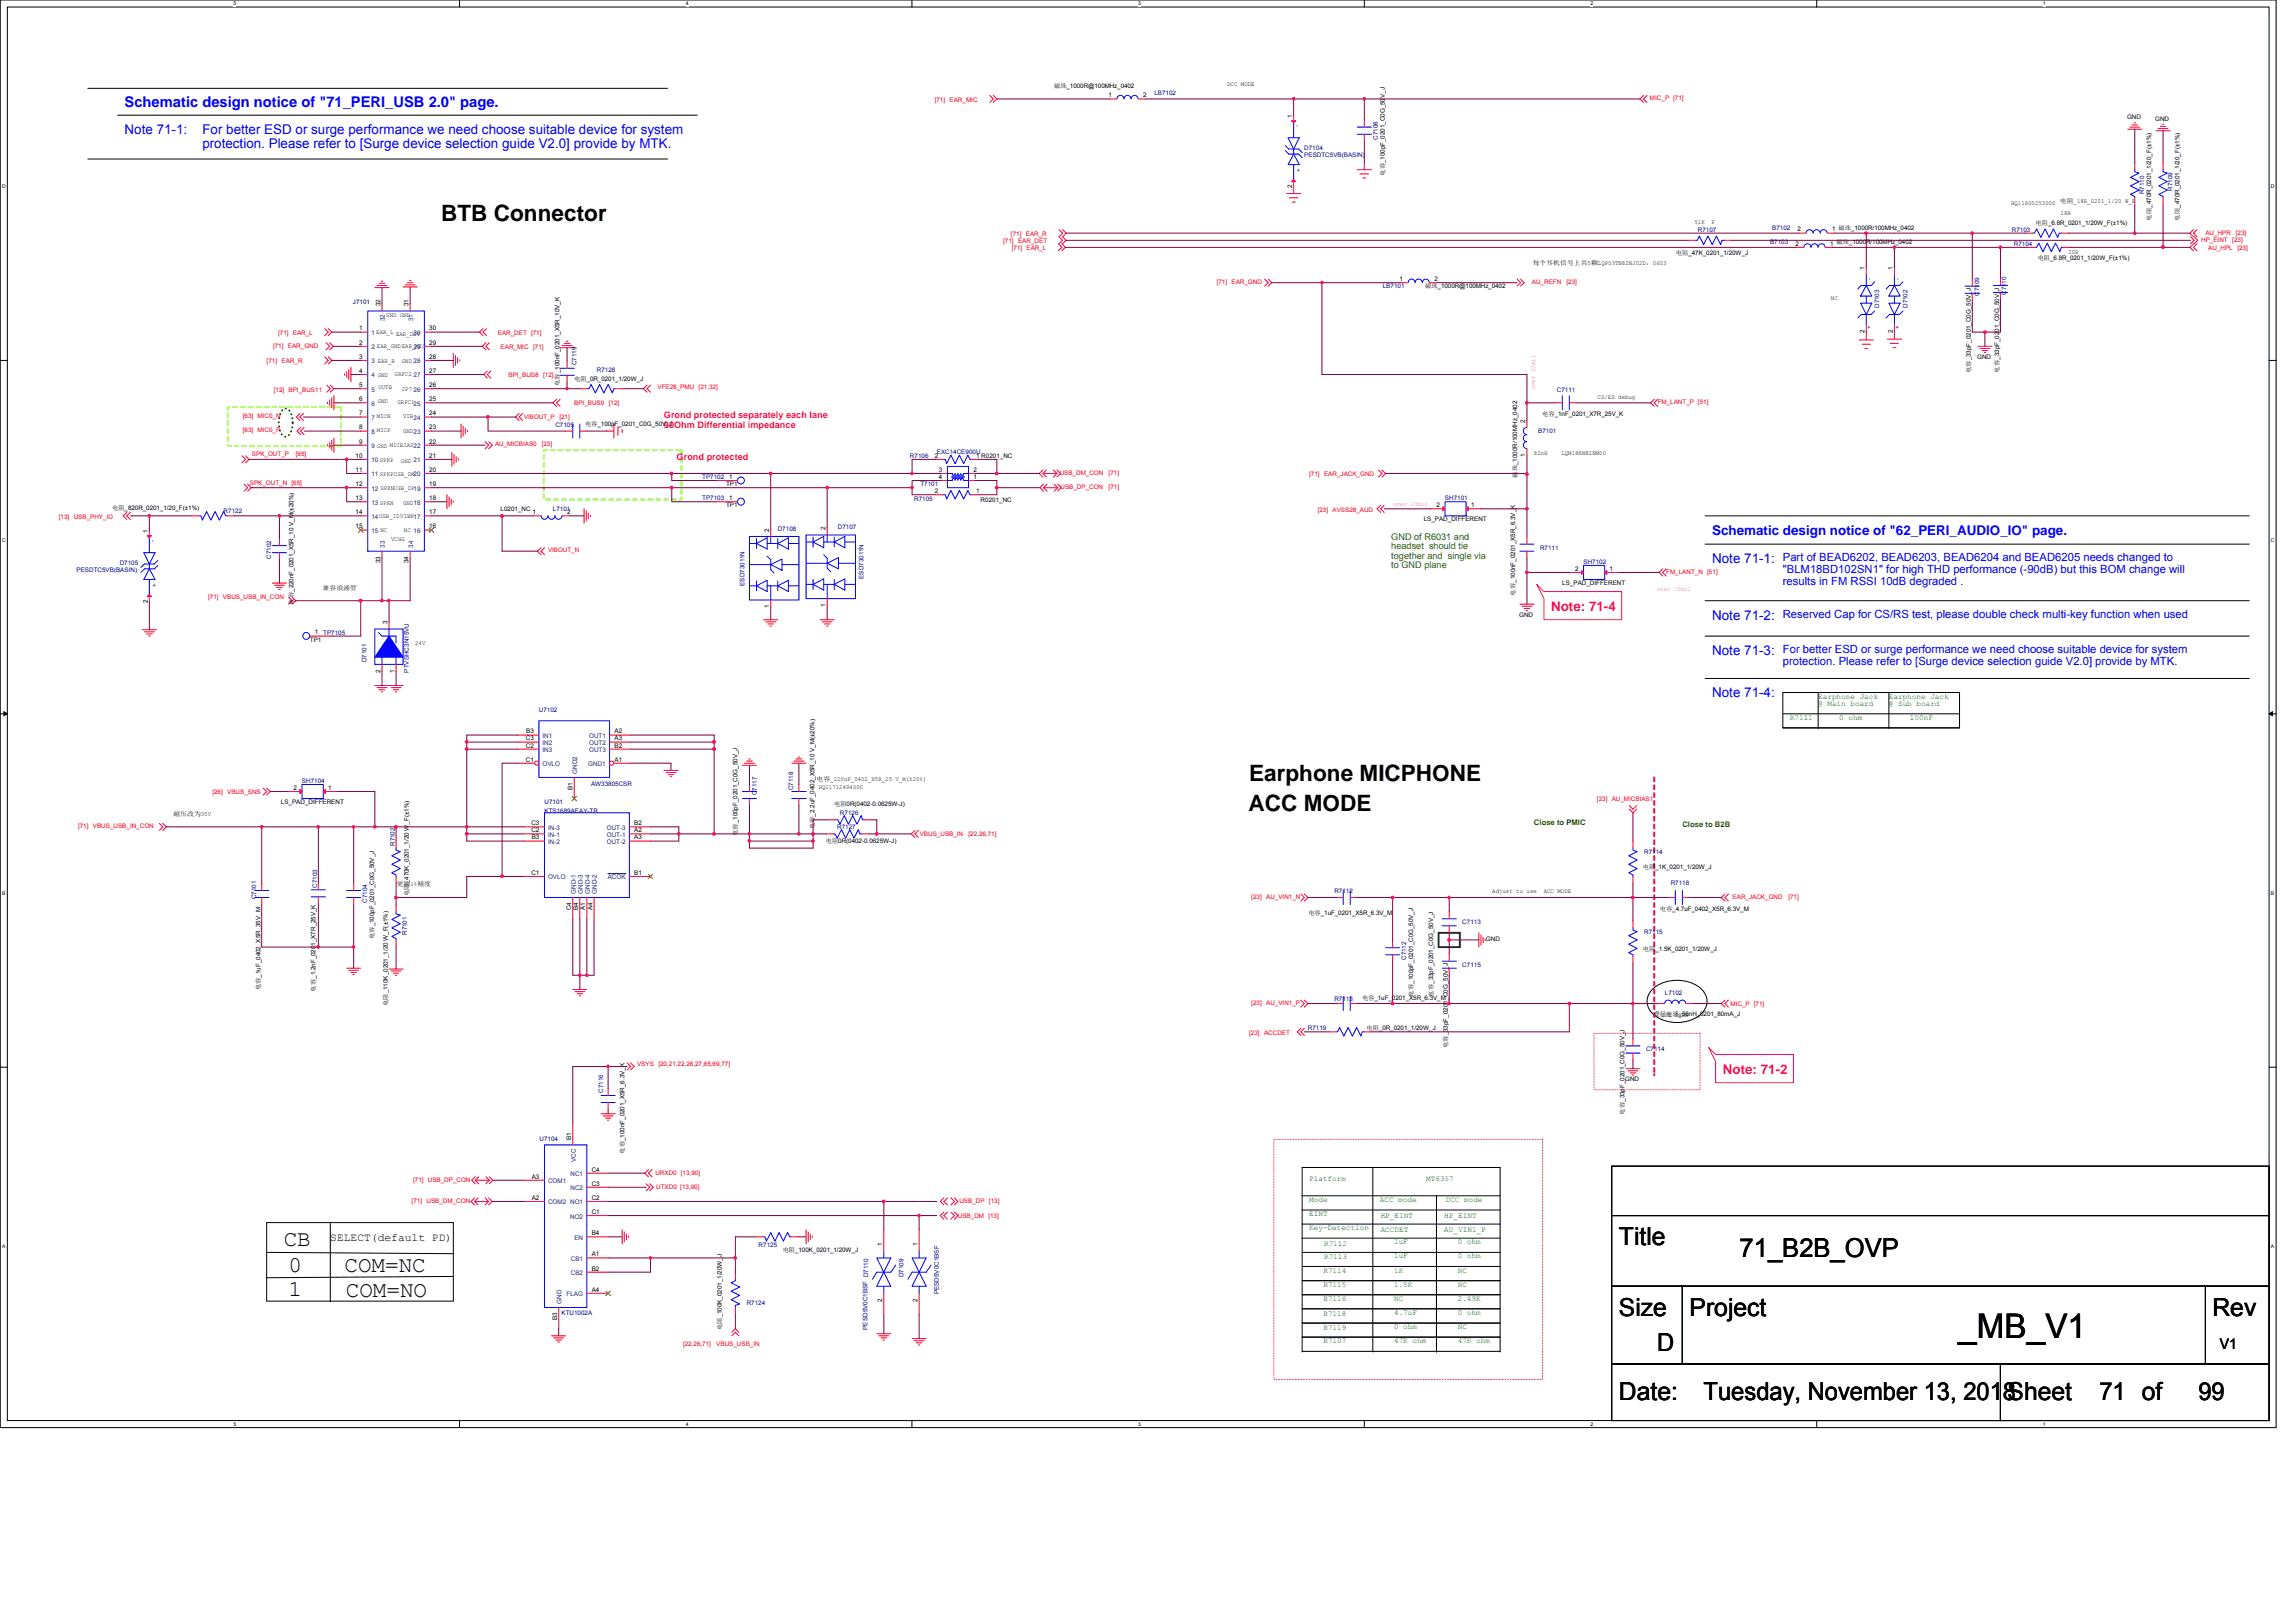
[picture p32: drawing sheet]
<svg xmlns="http://www.w3.org/2000/svg" width="297mm" height="210mm" viewBox="0 0 297 210" stroke-linecap="round" stroke-linejoin="round" font-family="sans-serif">
<defs><g id="words">
<text font-size="4.4" x="253.3" y="173.1">_MB_V1</text>
<text font-size="3.4" x="225.1" y="162.6">71_B2B_OVP</text>
<g font-size="3.2">
<text x="209.4" y="161.1">Title</text>
<text x="209.4" y="170.2">Size</text>
<text x="218.6" y="170.2">Project</text>
<text x="286.2" y="170.2">Rev</text>
<text x="214.4" y="174.8">D</text>
<text x="209.4" y="181.2">Date:</text>
<text x="220.4" y="181.2">Tuesday, November 13, 2018Sheet</text>
<text x="271.6" y="181.2">71 of</text>
<text x="284.4" y="181.2">99</text>
</g>
<g font-size="2.9">
<text x="57.1" y="28.6">BTB Connector</text>
<text x="161.6" y="101">Earphone MICPHONE</text>
<text x="161.5" y="104.9">ACC MODE</text>
<text x="36.7" y="161.2">CB</text>
<text x="37.3" y="164.5">0</text>
<text x="37.3" y="167.6">1</text>
<text x="44.6" y="164.6">COM=NC</text>
<text x="44.7" y="167.7">COM=NO</text>
</g>
<text font-size="1.9" fill="#00f" x="16.1" y="13.9">Schematic design notice of &quot;71_PERI_USB 2.0&quot; page.</text>
<text font-size="1.9" x="287.2" y="174.5">V1</text>
<g font-size="1.7" fill="#00f">
<text x="16.1" y="17.4">Note 71-1:</text>
<text x="26.2" y="17.4">For better ESD or surge performance we need choose suitable device for system</text>
<text x="26.2" y="19.2">protection. Please refer to [Surge device selection guide V2.0] provide by MTK.</text>
<text x="221.5" y="69.3">Schematic design notice of &quot;62_PERI_AUDIO_IO&quot; page.</text>
<text x="221.5" y="72.9">Note 71-1:</text>
<text x="221.5" y="80.2">Note 71-2:</text>
<text x="221.5" y="84.8">Note 71-3:</text>
<text x="221.5" y="90.2">Note 71-4:</text>
</g>
<g font-size="1.7" fill="#ff0080">
<text x="200.7" y="79.1">Note: 71-4</text>
<text x="222.9" y="138.9">Note: 71-2</text>
</g>
<g font-size="1.5" fill="#00f">
<text x="230.6" y="72.6">Part of BEAD6202, BEAD6203, BEAD6204 and BEAD6205 needs changed to</text>
<text x="230.6" y="74.1">&quot;BLM18BD102SN1&quot; for high THD performance (-90dB) but this BOM change will</text>
<text x="230.6" y="75.6">results in FM RSSI 10dB degraded .</text>
<text x="230.6" y="79.9">Reserved Cap for CS/RS test, please double check multi-key function when used</text>
<text x="230.6" y="84.5">For better ESD or surge performance we need choose suitable device for system</text>
<text x="230.6" y="86">protection. Please refer to [Surge device selection guide V2.0] provide by MTK.</text>
</g>
<text font-size="1.5" x="42.7" y="160.5">SELECT(default PD)</text>
<g font-size="1.2" fill="#ff0080">
<text x="85.9" y="54.1">Grond protected separately each lane</text>
<text x="85.9" y="55.4">90Ohm Differential impedance</text>
<text x="87.5" y="59.5">Grond protected</text>
</g>
<g font-size="1.2" fill="#008000">
<text x="180" y="69.9">GND of R6031 and</text>
<text x="180" y="71.1">headset should tie</text>
<text x="180" y="72.3">together and single via</text>
<text x="180" y="73.5">to GND plane</text>
</g>
<g font-size="1" fill="#008000">
<text x="231.6" y="93.1">R7111</text>
<text x="235.2" y="90.4">Earphone Jack</text>
<text x="235.2" y="91.4">@ Main board</text>
<text x="238" y="93.1">0 ohm</text>
<text x="244.4" y="90.4">Earphone Jack</text>
<text x="244.4" y="91.4">@ Sub board</text>
<text x="247.1" y="93.1">100nF</text>
<text x="198.5" y="106.7">Close to PMIC</text>
<text x="217.7" y="107">Close to B2B</text>
<text x="169.4" y="155.5">Mode</text>
<text x="169.4" y="152.8">Platform</text>
<text x="178.5" y="155.5">ACC mode</text>
<text x="184.5" y="152.8">MT6357</text>
<text x="187" y="155.5">DCC mode</text>
<text x="169.4" y="159.2">Key-Detection</text>
<text x="169.4" y="157.3">EINT</text>
<text x="171.3" y="161.2">R7112</text>
<text x="178.6" y="157.6">HP_EINT</text>
<text x="178.6" y="159.4">ACCDET</text>
<text x="180.4" y="161">1uF</text>
<text x="186.9" y="159.4">AU_VIN1_P</text>
<text x="186.9" y="157.6">HP_EINT</text>
<text x="188.6" y="161">0 ohm</text>
<text x="171.2" y="164.6">R7114</text>
<text x="171.2" y="166.5">R7115</text>
<text x="171.3" y="162.9">R7113</text>
<text x="180.4" y="162.8">1uF</text>
<text x="180.4" y="164.6">1K</text>
<text x="180.4" y="166.5">1.5K</text>
<text x="188.6" y="162.8">0 ohm</text>
<text x="188.6" y="164.6">NC</text>
<text x="188.6" y="166.5">NC</text>
<text x="171.2" y="168.3">R7116</text>
<text x="171.2" y="170.3">R7118</text>
<text x="171.2" y="172.1">R7119</text>
<text x="171.2" y="173.8">R7107</text>
<text x="180.4" y="173.8">47K ohm</text>
<text x="180.4" y="168.3">NC</text>
<text x="180.4" y="170.1">4.7uF</text>
<text x="180.4" y="172">0 ohm</text>
<text x="188.6" y="173.8">47K ohm</text>
<text x="188.6" y="168.3">2.49K</text>
<text x="188.6" y="170.1">0 ohm</text>
<text x="188.6" y="172">NC</text>
</g>
<g font-size=".8">
<text x="136.4" y="11.4">磁珠_1000R@100MHz_0402</text>
<text x="158.8" y="11.2">DCC MODE</text>
<text x="143.4" y="12.6">1</text>
<text x="147.9" y="12.6">2</text>
<text x="167.1" y="15.3" transform="rotate(-90 167.1 15.3)">1</text>
<text x="275.2" y="15.4">GND</text>
<text x="278.8" y="15.6">GND</text>
<text x="179.2" y="22.8" transform="rotate(-90 179.2 22.8)">电容_100pF_0201_C0G_50V_J</text>
<text x="167.1" y="24.3" transform="rotate(-90 167.1 24.3)">2</text>
<text x="219.2" y="29">51K</text>
<text x="221.4" y="29">F</text>
<text x="232.6" y="30">2</text>
<text x="237" y="30">1</text>
<text x="237.9" y="29.7">磁珠_1000R/100MHz_0402</text>
<text x="260.2" y="26.5">HQ11600253000</text>
<text x="263.4" y="29.1">电阻_6.8R_0201_1/20W_F(±1%)</text>
<text x="266.5" y="26.2">电阻_18R_0201_1/20 W_F</text>
<text x="266.6" y="27.8">18R</text>
<text x="278.3" y="28.5" transform="rotate(-90 278.3 28.5)">电阻_470R_0201_1/20_F(±1%)</text>
<text x="282" y="28.5" transform="rotate(-90 282 28.5)">电阻_470R_0201_1/20_F(±1%)</text>
<text x="198.3" y="34.3">每个耳机信号上共5颗LQP03TN82NJ02D，0603</text>
<text x="216.8" y="33">电阻_47K_0201_1/20W_J</text>
<text x="232.3" y="31.8">2</text>
<text x="236.8" y="31.8">1</text>
<text x="237.6" y="31.5">磁珠_1000R/100MHz_0402</text>
<text x="241.2" y="34.9" transform="rotate(-90 241.2 34.9)">1</text>
<text x="244.9" y="34.9" transform="rotate(-90 244.9 34.9)">1</text>
<text x="263.6" y="33.6">电阻_6.8R_0201_1/20W_F(±1%)</text>
<text x="267.6" y="32.8">20R</text>
<text x="49.2" y="39.6" transform="rotate(-90 49.2 39.6)">32</text>
<text x="50" y="41">GND GND</text>
<text x="52.9" y="39.6" transform="rotate(-90 52.9 39.6)">31</text>
<text x="181.1" y="36.4">1</text>
<text x="184.4" y="37.3">磁珠_1000R@100MHz_0402</text>
<text x="185.6" y="36.4">2</text>
<text x="236.9" y="38.9">NC</text>
<text x="46.5" y="42.8">1</text>
<text x="46.5" y="44.6">2</text>
<text x="46.5" y="46.4">3</text>
<text x="52" y="47">GND 28</text>
<text x="55.5" y="46.4">28</text>
<text x="55.5" y="44.6">29</text>
<text x="55.5" y="42.8">30</text>
<text x="241.2" y="43.1" transform="rotate(-90 241.2 43.1)">2</text>
<text x="244.9" y="43.1" transform="rotate(-90 244.9 43.1)">2</text>
<text x="255.8" y="46.4">GND</text>
<text x="46.5" y="48.2">4</text>
<text x="46.5" y="50.1">5</text>
<text x="46.5" y="51.9">6</text>
<text x="46.5" y="53.7">7</text>
<text x="48.9" y="52.2">GND</text>
<text x="49" y="50.4">OUTB</text>
<text x="51.1" y="48.6">GRFC2</text>
<text x="51.4" y="52.3">GRFC125</text>
<text x="52" y="50.6">2P7</text>
<text x="55.5" y="53.7">24</text>
<text x="55.5" y="51.9">25</text>
<text x="55.5" y="50.1">26</text>
<text x="55.5" y="48.2">27</text>
<text x="72.4" y="49.9" transform="rotate(-90 72.4 49.9)">电容_100nF_0201_X5R_10V_K</text>
<text x="74.3" y="49.3">电阻_0R_0201_1/20W_J</text>
<text x="199.5" y="53.8">电容_1nF_0201_X7R_25V_K</text>
<text x="206.7" y="51.6">CS/ES debug</text>
<text x="255" y="48.3" transform="rotate(-90 255 48.3)">电容_33pF_0201_C0G_50V_J</text>
<text x="258.6" y="48.2" transform="rotate(-90 258.6 48.2)">电容_33pF_0201_C0G_50V_J</text>
<text x="46" y="59.2">10</text>
<text x="46.5" y="55.6">8</text>
<text x="46.5" y="57.4">9</text>
<text x="48.8" y="54.1">MICN</text>
<text x="48.8" y="55.9">MICP</text>
<text x="51.9" y="59.9">GND 21</text>
<text x="52.2" y="56">GND23</text>
<text x="52.2" y="54.1">VIB</text>
<text x="55.5" y="59.2">21</text>
<text x="55.5" y="57.4">22</text>
<text x="55.5" y="55.6">23</text>
<text x="75.7" y="55.1">电容_100pF_0201_C0G_50V_J</text>
<text x="120.9" y="59.2">2</text>
<text x="126.3" y="59.2">1 R0201_NC</text>
<text x="197.3" y="59.1" transform="rotate(-90 197.3 59.1)">1</text>
<text x="197.3" y="54.7" transform="rotate(-90 197.3 54.7)">2</text>
<text x="198.5" y="58.9">82nH</text>
<text x="202" y="58.9">LQM18NN82NM00</text>
<text x="14.5" y="66">电阻_820R_0201_1/20_F(±1%)</text>
<text x="46" y="61">11</text>
<text x="46" y="62.9">12</text>
<text x="46" y="64.7">13</text>
<text x="52.2" y="65.3">GND18</text>
<text x="55.5" y="64.7">18</text>
<text x="55.5" y="62.9">19</text>
<text x="55.5" y="61">20</text>
<text x="93.9" y="65.6">TP1</text>
<text x="93.9" y="62.9">TP1</text>
<text x="94.3" y="64.7">1</text>
<text x="94.3" y="62">1</text>
<text x="120.9" y="63.8">2</text>
<text x="121.5" y="61">3</text>
<text x="121.5" y="62">4</text>
<text x="125.9" y="62">1</text>
<text x="125.9" y="61">2</text>
<text x="126.3" y="63.8">1</text>
<text x="126.9" y="65">R0201_NC</text>
<text x="185.8" y="65.6">2</text>
<text x="190.3" y="65.6">1</text>
<text x="196.3" y="61.8" transform="rotate(-90 196.3 61.8)">磁珠_1000R/100MHz_0402</text>
<text x="19.1" y="68.9" transform="rotate(-90 19.1 68.9)">1</text>
<text x="46" y="66.5">14</text>
<text x="46" y="68.4">15</text>
<text x="50.6" y="69.9">VCHG</text>
<text x="52.3" y="68.9">NC 16</text>
<text x="55.5" y="68.4">16</text>
<text x="55.5" y="66.5">17</text>
<text x="64.8" y="66.1">L0201_NC</text>
<text x="68.9" y="66.5">1</text>
<text x="73.4" y="66.5">2</text>
<text x="99.5" y="68.8" transform="rotate(-90 99.5 68.8)">2</text>
<text x="106.8" y="68.6" transform="rotate(-90 106.8 68.6)">2</text>
<text x="184.2" y="67.5">LS_PAD_DIFFERENT</text>
<text x="19.1" y="78" transform="rotate(-90 19.1 78)">2</text>
<text x="41.7" y="76.3">兼容浪涌管</text>
<text x="49.2" y="72.8" transform="rotate(-90 49.2 72.8)">33</text>
<text x="52.9" y="72.8" transform="rotate(-90 52.9 72.8)">34</text>
<text x="196" y="77" transform="rotate(-90 196 77)">电容_100nF_0201_X5R_6.3V_K</text>
<text x="202.1" y="75.7">LS_PAD_DIFFERENT</text>
<text x="203.8" y="73.9">2</text>
<text x="208.2" y="73.9">1</text>
<text x="38" y="78.2" transform="rotate(-90 38 78.2)">电容_220nF_0201_X5R_10 V_M(±20%)</text>
<text x="40.1" y="83">TP1</text>
<text x="40.7" y="82.1">1</text>
<text x="50.1" y="80.8" transform="rotate(-90 50.1 80.8)">3</text>
<text x="53.7" y="83.5">24V</text>
<text x="99.5" y="78.7" transform="rotate(-90 99.5 78.7)">1</text>
<text x="106.8" y="78.5" transform="rotate(-90 106.8 78.5)">1</text>
<text x="196.5" y="79.8">GND</text>
<text x="49.2" y="87" transform="rotate(-90 49.2 87)">2</text>
<text x="51" y="87" transform="rotate(-90 51 87)">1</text>
<text x="68" y="95.8">C3</text>
<text x="68.1" y="94.9">B3</text>
<text x="79.5" y="94.9">A2</text>
<text x="79.5" y="95.8">A3</text>
<text x="68" y="96.7">C2</text>
<text x="68" y="98.5">C1</text>
<text x="79.5" y="98.5">A1</text>
<text x="79.5" y="96.7">B2</text>
<text x="105.6" y="101">电容_220nF_0402_X5R_25 V_M(±20%)</text>
<text x="22.4" y="105.6">耐压改为35V</text>
<text x="36.3" y="104">LS_PAD_DIFFERENT</text>
<text x="38" y="102.2">2</text>
<text x="42.5" y="102.2">1</text>
<text x="68.7" y="106.8">C3</text>
<text x="68.7" y="107.7">C2</text>
<text x="74.1" y="102.2" transform="rotate(-90 74.1 102.2)">B1</text>
<text x="82.1" y="106.8">B2</text>
<text x="82.1" y="107.7">A2</text>
<text x="105.4" y="107.3" transform="rotate(-90 105.4 107.3)">电容_2.2uF_0402_X5R_10 V_M(±20%)</text>
<text x="105.9" y="102.1">HQ11712494000</text>
<text x="107.9" y="104.3">电阻0R(0402-0.0625W-J)</text>
<text x="68.7" y="113.2">C1</text>
<text x="68.8" y="108.6">B3</text>
<text x="82.1" y="108.6">A3</text>
<text x="82.1" y="113.2">B1</text>
<text x="95.4" y="108.2" transform="rotate(-90 95.4 108.2)">电容_100pF_0201_C0G_50V_J</text>
<text x="106.8" y="109.1">电阻0R(0402-0.0625W-J)</text>
<text x="212.5" y="112.4">电阻</text>
<text x="214.1" y="112.4">_1K_0201_1/20W_J</text>
<text x="51.3" y="114.6">更换1%精度</text>
<text x="52.9" y="115.9" transform="rotate(-90 52.9 115.9)">电阻_470K_0201_1/20 W_F(±1%)</text>
<text x="73.9" y="117.8" transform="rotate(-90 73.9 117.8)">C4</text>
<text x="74.8" y="117.8" transform="rotate(-90 74.8 117.8)">B4</text>
<text x="75.7" y="117.8" transform="rotate(-90 75.7 117.8)">A1</text>
<text x="76.6" y="117.8" transform="rotate(-90 76.6 117.8)">A4</text>
<text x="169.3" y="118.4">电容_1uF_0201_X5R_6.3V_M</text>
<text x="193.1" y="115.6">Adjust to use</text>
<text x="199.7" y="115.6">ACC MODE</text>
<text x="214.7" y="117.9">电容_4.7uF_0402_X5R_6.3V_M</text>
<text x="48.4" y="121.5" transform="rotate(-90 48.4 121.5)">电容_100pF_0201_C0G_50V_J</text>
<text x="192.2" y="121.8">GND</text>
<text x="212.6" y="123.1">电阻</text>
<text x="214.2" y="123.1">_1.5K_0201_1/20W_J</text>
<text x="33.7" y="128.1" transform="rotate(-90 33.7 128.1)">电容_1uF_0402_X5R_35V_M</text>
<text x="40.8" y="128.3" transform="rotate(-90 40.8 128.3)">电容_1.2nF_0201_X7R_25V_K</text>
<text x="50.2" y="130.2" transform="rotate(-90 50.2 130.2)">电阻_110K_0201_1/20 W_F(±1%)</text>
<text x="176.2" y="129.4">电容_1uF_0201_X5R_6.3V_M</text>
<text x="182.8" y="128.9" transform="rotate(-90 182.8 128.9)">电容_100pF_0201_C0G_50V_J</text>
<text x="185.4" y="128.9" transform="rotate(-90 185.4 128.9)">电容_33pF_0201_C0G_50V_J</text>
<text x="213.9" y="131.5">叠层电感_56nH_0201_80mA_J</text>
<text x="214.9" y="131.6">USE 68NH</text>
<text x="176.8" y="133.3">电阻_0R_0201_1/20W_J</text>
<text x="187.3" y="135.6" transform="rotate(-90 187.3 135.6)">电容_33pF_0201_C0G_50V_J</text>
<text x="210.2" y="139.9">GND</text>
<text x="73.9" y="147.5" transform="rotate(-90 73.9 147.5)">B1</text>
<text x="80.8" y="149.3" transform="rotate(-90 80.8 149.3)">电容_100nF_0201_X5R_6.3V_K</text>
<text x="210.2" y="144.2" transform="rotate(-90 210.2 144.2)">电容_33pF_0201_C0G_50V_J</text>
<text x="68.8" y="152.5">A3</text>
<text x="68.8" y="155.2">A2</text>
<text x="76.6" y="151.6">C4</text>
<text x="76.6" y="153.4">C3</text>
<text x="76.6" y="155.2">C2</text>
<text x="76.6" y="157.1">C1</text>
<text x="76.6" y="159.8">B4</text>
<text x="101.3" y="161.9">电阻_100K_0201_1/20W_J</text>
<text x="114.1" y="161.2" transform="rotate(-90 114.1 161.2)">1</text>
<text x="118.7" y="161.2" transform="rotate(-90 118.7 161.2)">1</text>
<text x="76.6" y="162.5">A1</text>
<text x="76.6" y="164.4">B2</text>
<text x="76.6" y="167.1">A4</text>
<text x="72.1" y="170.8" transform="rotate(-90 72.1 170.8)">B3</text>
<text x="93.4" y="172.1" transform="rotate(-90 93.4 172.1)">电阻_100K_0201_1/20W_J</text>
<text x="114.1" y="168.4" transform="rotate(-90 114.1 168.4)">2</text>
<text x="118.7" y="168.4" transform="rotate(-90 118.7 168.4)">2</text>
</g>
<g font-size=".8" fill="#f00">
<text x="120.9" y="13.1">[71]</text>
<text x="122.8" y="13.1">EAR_MIC</text>
<text x="213.5" y="13">MIC_P [71]</text>
<text x="129.8" y="31.4">[71]</text>
<text x="130.8" y="30.5">[71]</text>
<text x="130.9" y="32.4">[71] EAR_L</text>
<text x="131.7" y="31.4">EAR_DET</text>
<text x="132.7" y="30.5">EAR_R</text>
<text x="284.8" y="31.3">HP_EINT</text>
<text x="285.3" y="30.4">AU_HPR</text>
<text x="285.7" y="32.4">AU_HPL</text>
<text x="288.8" y="31.3">[23]</text>
<text x="289.3" y="30.4">[23]</text>
<text x="289.5" y="32.4">[23]</text>
<text x="157.4" y="36.7">[71] EAR_GND</text>
<text x="198.2" y="36.7">AU_REFN</text>
<text x="202.7" y="36.7">[23]</text>
<text x="34.5" y="47">[71]</text>
<text x="35.3" y="45.1">[71]</text>
<text x="36" y="43.3">[71] EAR_L</text>
<text x="36.4" y="47">EAR_R</text>
<text x="37.2" y="45.1">EAR_GND</text>
<text x="64.4" y="43.3">EAR_DET [71]</text>
<text x="64.8" y="45.1">EAR_MIC</text>
<text x="69" y="45.1">[71]</text>
<text x="35.4" y="50.7">[12] BPI_BUS11</text>
<text x="65.8" y="48.7">BPI_BUS8</text>
<text x="70.3" y="48.7">[12]</text>
<text x="74.3" y="52.4">BPI_BUS9</text>
<text x="78.8" y="52.4">[12]</text>
<text x="85.1" y="50.4">VFE28_PMU [21,32]</text>
<text x="214.5" y="52.3">FM_LANT_P [51]</text>
<text x="31.4" y="54.1">[63] MIC0_N</text>
<text x="31.4" y="55.9">[63] MIC0_P</text>
<text x="32.6" y="59">SPK_OUT_P</text>
<text x="38.3" y="59">[65]</text>
<text x="64" y="57.8">AU_MICBIAS0</text>
<text x="67.8" y="54.2">VIBOUT_P</text>
<text x="70.1" y="57.8">[23]</text>
<text x="72.4" y="54.2">[21]</text>
<text x="32.3" y="62.7">SPK_OUT_N [65]</text>
<text x="137.1" y="61.4">USB_DM_CON</text>
<text x="137.2" y="63.3">USB_DP_CON</text>
<text x="143.4" y="61.4">[71]</text>
<text x="143.4" y="63.3">[71]</text>
<text x="169.4" y="61.5">[71]</text>
<text x="171.3" y="61.5">EAR_JACK_GND</text>
<text x="7.6" y="67.1">[13]</text>
<text x="9.5" y="67.1">USB_PHY_ID</text>
<text x="70.9" y="71.5">VIBOUT_N</text>
<text x="170.5" y="66.2">[23]</text>
<text x="172.4" y="66.2">AVSS28_AUD</text>
<text x="26.9" y="77.5">[71]</text>
<text x="28.8" y="77.5">VBUS_USB_IN_CON</text>
<text x="215.6" y="74.2">FM_LANT_N [51]</text>
<text x="10.1" y="107.1">[71]</text>
<text x="12" y="107.1">VBUS_USB_IN_CON</text>
<text x="27.5" y="102.7">[26]</text>
<text x="29.4" y="102.7">VBUS_SNS</text>
<text x="206.6" y="103.7">[23] AU_MICBIAS1</text>
<text x="119" y="108.2">VBUS_USB_IN</text>
<text x="125.3" y="108.2">[22,26,71]</text>
<text x="161.9" y="116.3">[23]</text>
<text x="163.8" y="116.3">AU_VIN1_N</text>
<text x="224.2" y="116.3">EAR_JACK_GND</text>
<text x="231.4" y="116.3">[71]</text>
<text x="161.9" y="130">[23]</text>
<text x="163.8" y="130">AU_VIN1_P</text>
<text x="223.9" y="130.1">MIC_P [71]</text>
<text x="82.4" y="138">VSYS</text>
<text x="85.2" y="138">[20,21,22,26,27,65,69,77]</text>
<text x="161.6" y="133.9">[23]</text>
<text x="163.5" y="133.9">ACCDET</text>
<text x="53.3" y="155.6">[71]</text>
<text x="53.4" y="152.9">[71] USB_DP_CON</text>
<text x="55.2" y="155.6">USB_DM_CON</text>
<text x="84.8" y="152">URXD0 [13,90]</text>
<text x="84.9" y="153.8">UTXD0 [13,90]</text>
<text x="124.1" y="155.6">USB_DP</text>
<text x="127.9" y="155.6">[13]</text>
<text x="123.9" y="157.6">USB_DM [13]</text>
<text x="88.4" y="174.2">[22,26,71]</text>
<text x="92.7" y="174.2">VBUS_USB_IN</text>
</g>
<g font-size=".8" fill="#000080">
<text x="149.3" y="12.3">LB7102</text>
<text x="168.7" y="19.4">D7104</text>
<text x="168.7" y="20.3">PESDTC5VB(BASIN)</text>
<text x="178.3" y="18.1" transform="rotate(-90 178.3 18.1)">C7106</text>
<text x="219.7" y="30">R7107</text>
<text x="229.3" y="29.8">B7102</text>
<text x="260.3" y="30">R7103</text>
<text x="277.4" y="25.1" transform="rotate(-90 277.4 25.1)">R7110</text>
<text x="281" y="24.7" transform="rotate(-90 281 24.7)">R7109</text>
<text x="229" y="31.6">B7103</text>
<text x="260.5" y="31.8">R7104</text>
<text x="45.7" y="39.3">J7101</text>
<text x="178.9" y="37.3">LB7101</text>
<text x="243.1" y="39.9" transform="rotate(-90 243.1 39.9)">D7103</text>
<text x="246.8" y="39.9" transform="rotate(-90 246.8 39.9)">D7102</text>
<text x="256.1" y="38.2" transform="rotate(-90 256.1 38.2)">C7109</text>
<text x="259.5" y="38.2" transform="rotate(-90 259.5 38.2)">C7110</text>
<text x="74.6" y="47.3" transform="rotate(-90 74.6 47.3)">C7119</text>
<text x="77.2" y="48.2">R7128</text>
<text x="201.4" y="50.7">C7111</text>
<text x="71.9" y="55.3">C7105</text>
<text x="117.7" y="59.2">R7106</text>
<text x="121.2" y="58.8">EXC14CE900U</text>
<text x="199" y="56">B7101</text>
<text x="90.8" y="64.7">TP7103</text>
<text x="90.8" y="62">TP7102</text>
<text x="118.3" y="64.8">R7105</text>
<text x="119.1" y="62.9">T7101</text>
<text x="186.9" y="64.7">SH7101</text>
<text x="28.9" y="66.4">R7122</text>
<text x="71.5" y="66.1">L7101</text>
<text x="100.6" y="68.7">D7108</text>
<text x="108.4" y="68.4">D7107</text>
<text x="199.2" y="71.1">R7111</text>
<text x="9.9" y="74">PESDTC5VB(BASIN)</text>
<text x="15.5" y="73">D7105</text>
<text x="35.1" y="72.3" transform="rotate(-90 35.1 72.3)">C7102</text>
<text x="96.3" y="75.8" transform="rotate(-90 96.3 75.8)">ESD73011N</text>
<text x="111.7" y="74.9" transform="rotate(-90 111.7 74.9)">ESD73011N</text>
<text x="204.9" y="73">SH7102</text>
<text x="41.8" y="82.1">TP7105</text>
<text x="47.4" y="85.7" transform="rotate(-90 47.4 85.7)">D7101</text>
<text x="52.9" y="87" transform="rotate(-90 52.9 87)">PTVSHC3N15VU</text>
<text x="69.7" y="92.2">U7102</text>
<text x="39.1" y="101.3">SH7104</text>
<text x="76.5" y="101.7">AW33805CSR</text>
<text x="70.4" y="104">U7101</text>
<text x="70.4" y="105.1">KTS1689AEAY-TR</text>
<text x="97.9" y="102.9" transform="rotate(-90 97.9 102.9)">C7117</text>
<text x="102.6" y="102.3" transform="rotate(-90 102.6 102.3)">C7118</text>
<text x="108.3" y="107.3">R7127</text>
<text x="108.7" y="105.4">R7126</text>
<text x="51.1" y="109.5" transform="rotate(-90 51.1 109.5)">R7102</text>
<text x="212.7" y="110.4">R7114</text>
<text x="33.1" y="116.4" transform="rotate(-90 33.1 116.4)">C7101</text>
<text x="41" y="114.9" transform="rotate(-90 41 114.9)">C7103</text>
<text x="47.5" y="116.8" transform="rotate(-90 47.5 116.8)">C7104</text>
<text x="172.6" y="115.6">R7112</text>
<text x="189.2" y="119.6">C7113</text>
<text x="216.2" y="114.5">R7118</text>
<text x="52.6" y="121" transform="rotate(-90 52.6 121)">R7101</text>
<text x="181.9" y="124.2" transform="rotate(-90 181.9 124.2)">C7112</text>
<text x="189.2" y="125.1">C7115</text>
<text x="212.7" y="120.8">R7115</text>
<text x="172.6" y="129.5">R7113</text>
<text x="215.4" y="128.7">L7102</text>
<text x="169.2" y="133.3">R7119</text>
<text x="213" y="136">C7114</text>
<text x="78" y="141.4" transform="rotate(-90 78 141.4)">C7116</text>
<text x="69.8" y="147.6">U7104</text>
<text x="98.1" y="161.3">R7125</text>
<text x="116.9" y="165.2" transform="rotate(-90 116.9 165.2)">D7109</text>
<text x="121.5" y="167.5" transform="rotate(-90 121.5 167.5)">PESD5V0C1BSF</text>
<text x="72.6" y="170.2">KTU1002A</text>
<text x="96.6" y="168.8">R7124</text>
<text x="112.2" y="172" transform="rotate(-90 112.2 172)">PESD5V0C1BSF D7110</text>
</g>
<g font-size=".8" fill="#004080">
<text x="168" y="16.4" transform="rotate(-90 168 16.4)">-</text>
<text x="168.3" y="22.3" transform="rotate(-90 168.3 22.3)">+</text>
<text x="49.8" y="41.6" transform="rotate(-90 49.8 41.6)">32</text>
<text x="53.4" y="41.6" transform="rotate(-90 53.4 41.6)">31</text>
<text x="242.1" y="36.2" transform="rotate(-90 242.1 36.2)">-</text>
<text x="245.7" y="36.2" transform="rotate(-90 245.7 36.2)">-</text>
<text x="48" y="43.3">1 EAR_L EAR_DET</text>
<text x="48" y="45.2">2 EAR_GNDEAR_MIC</text>
<text x="48" y="47">3 EAR_R</text>
<text x="53.5" y="45.2">29</text>
<text x="53.5" y="43.3">30</text>
<text x="242.1" y="42.6" transform="rotate(-90 242.1 42.6)">+</text>
<text x="245.7" y="42.6" transform="rotate(-90 245.7 42.6)">+</text>
<text x="48" y="48.8">4 GND</text>
<text x="48" y="50.7">5</text>
<text x="48" y="52.5">6</text>
<text x="53.5" y="50.7">26</text>
<text x="53.5" y="48.8">27</text>
<text x="48" y="54.3">7</text>
<text x="48" y="56.2">8</text>
<text x="48" y="58">9 GND MICBIAS22</text>
<text x="48" y="59.8">10 SPKP</text>
<text x="53.5" y="54.3">24</text>
<text x="48" y="61.6">11 SPKPUSB_DM20</text>
<text x="48" y="63.5">12 SPKNUSB_DP19</text>
<text x="48" y="65.3">13 SPKN</text>
<text x="20" y="70.1" transform="rotate(-90 20 70.1)">-</text>
<text x="48" y="67.1">14USB_IDVIBN17</text>
<text x="48" y="69">15 NC</text>
<text x="49.8" y="70.8" transform="rotate(-90 49.8 70.8)">33</text>
<text x="53.4" y="70.8" transform="rotate(-90 53.4 70.8)">34</text>
<text x="20.3" y="76" transform="rotate(-90 20.3 76)">+</text>
<text x="70.2" y="95.5">IN1</text>
<text x="76.2" y="95.5">OUT1</text>
<text x="70.2" y="96.4">IN2</text>
<text x="70.2" y="97.3">IN3</text>
<text x="70.2" y="99.1">OVLO</text>
<text x="74.7" y="100.1" transform="rotate(-90 74.7 100.1)">GND2</text>
<text x="76.1" y="99.1">GND1</text>
<text x="76.2" y="96.4">OUT2</text>
<text x="76.2" y="97.3">OUT3</text>
<text x="70.9" y="107.4">IN-3</text>
<text x="78.5" y="107.4">OUT-3</text>
<text x="70.9" y="108.3">IN-1</text>
<text x="70.9" y="113.8">OVLO</text>
<text x="70.9" y="109.2">IN-2</text>
<text x="78.5" y="109.2">OUT-2</text>
<text x="78.5" y="108.3">OUT-1</text>
<text x="78.6" y="113.8">ACOK</text>
<text x="74.5" y="115.7" transform="rotate(-90 74.5 115.7)">GND-1</text>
<text x="75.4" y="115.7" transform="rotate(-90 75.4 115.7)">GND-3</text>
<text x="76.3" y="115.7" transform="rotate(-90 76.3 115.7)">GND-4</text>
<text x="77.2" y="115.7" transform="rotate(-90 77.2 115.7)">GND-2</text>
<text x="70.9" y="153.1">COM1</text>
<text x="70.9" y="155.8">COM2 NO1</text>
<text x="73.8" y="152.2">NC1</text>
<text x="73.8" y="154">NC2</text>
<text x="74.5" y="150.3" transform="rotate(-90 74.5 150.3)">VCC</text>
<text x="73.8" y="157.6">NO2</text>
<text x="74.3" y="160.4">EN</text>
<text x="73.3" y="167.7">FLAG</text>
<text x="73.8" y="163.1">CB1</text>
<text x="73.8" y="165">CB2</text>
<text x="72.7" y="168.7" transform="rotate(-90 72.7 168.7)">GND</text>
</g>
<g font-size=".8" fill="#f0f">
<text x="198.6" y="50.4" transform="rotate(-90 198.6 50.4)">over 10mil</text>
<text x="180.3" y="65.5">over 10mil</text>
<text x="214.4" y="76.4">over 10mil</text>
</g>
<g font-size=".7">
<text x="30.2" y=".7">5</text>
<text x="88.7" y=".7">4</text>
<text x="147.2" y=".7">3</text>
<text x="205.8" y=".7">2</text>
<text x="264.3" y=".7">1</text>
<text x=".3" y="24.4">D</text>
<text x="293.8" y="24.4">D</text>
<text x=".3" y="70.1">C</text>
<text x="293.8" y="70.1">C</text>
<text x=".3" y="115.8">B</text>
<text x="293.8" y="115.8">B</text>
<text x=".3" y="161.5">A</text>
<text x="293.8" y="161.5">A</text>
<text x="30.2" y="184.5">5</text>
<text x="88.7" y="184.5">4</text>
<text x="147.2" y="184.5">3</text>
<text x="205.8" y="184.5">2</text>
<text x="264.3" y="184.5">1</text>
</g>
</g></defs>
<path d="M0 0h294.5v184.7h-294.5zM.9 .9h292.7v182.9h-292.7z" fill="none" stroke="#000" stroke-width=".13"/>
<g fill="#fff">
<path d="M30.2 .1h.4v.7h-.4z"/>
<path d="M30.2 183.9h.4v.7h-.4z"/>
</g>
<path d="M59.5 0v.9M59.5 183.8v.9" fill="none" stroke="#000" stroke-width=".13"/>
<g fill="#fff">
<path d="M88.7 .1h.4v.7h-.4z"/>
<path d="M88.7 183.9h.4v.7h-.4z"/>
</g>
<path d="M118 0v.9M118 183.8v.9" fill="none" stroke="#000" stroke-width=".13"/>
<g fill="#fff">
<path d="M147.2 .1h.4v.7h-.4z"/>
<path d="M147.2 183.9h.4v.7h-.4z"/>
</g>
<path d="M176.5 0v.9M176.5 183.8v.9" fill="none" stroke="#000" stroke-width=".13"/>
<g fill="#fff">
<path d="M205.8 .1h.3v.7h-.3z"/>
<path d="M205.8 183.9h.3v.7h-.3z"/>
</g>
<path d="M235 0v.9M235 183.8v.9" fill="none" stroke="#000" stroke-width=".13"/>
<g fill="#fff">
<path d="M264.3 .1h.3v.7h-.3z"/>
<path d="M264.3 183.9h.3v.7h-.3z"/>
<path d="M.3 23.8h.4v.7h-.4z"/>
<path d="M293.8 23.8h.5v.7h-.5z"/>
<path d="M.3 69.5h.4v.7h-.4z"/>
<path d="M293.8 69.5h.5v.7h-.5z"/>
</g>
<path d="M0 46.6h.9M293.6 46.6h.9" fill="none" stroke="#000" stroke-width=".13"/>
<g fill="#fff">
<path d="M.3 115.2h.4v.8h-.4z"/>
<path d="M293.8 115.2h.4v.8h-.4z"/>
</g>
<path d="M0 92.4h.9M293.6 92.4h.9" fill="none" stroke="#000" stroke-width=".13"/>
<path d="M.5 92.1l.4 .3-.4 .2zM293.6 92.4l.4-.3v.5z" fill="#000" stroke="#000" stroke-width=".13"/>
<g fill="#fff">
<path d="M.3 160.9h.4v.8h-.4z"/>
<path d="M293.8 160.9h.4v.8h-.4z"/>
</g>
<g fill="none" stroke="#000" stroke-width=".13">
<path d="M11.4 11.4h75M15.2 14.9h75M11.4 20.6h75M220.6 66.7h70.4M220.6 70.4h70.4M220.6 77.7h70.4M220.6 82.3h70.4M220.6 87.8h70.4M230.6 89.6h22.9v4.6h-22.9zM230.6 92.4h22.9M230.6 94.2h22.9M235.2 89.6v4.7"/>
<path d="M244.4 89.6v4.7M0 138.1h.9M213.7 128a4.9 4.9 0 0 1 6.5 0 2.15 2.15 0 0 1-.5 3.5 5 5 0 0 1-6-.4 2.1 2.1 0 0 1 0-3.1zM293.6 138.1h.9M34.5 158.2h24.1v10.1h-24.1zM42.7 158.3v10.1M168.5 156.5h25.6M168.5 158.4h25.6M168.5 154.7h25.6M177.6 151v23.9M185.8 154.7v20.2v-16.5M208.5 157.3h85.1v9.1h-85.1z"/>
<path d="M208.5 150.9h85.1v6.4h-85.1zM34.6 162l24 .2M58.6 165.1l-24.2 .2M168.5 165.7h25.6M168.5 174.8h25.6M168.5 173h25.6M168.5 171.2h25.6M168.5 169.3h25.6M168.5 167.5h25.6M168.5 174.9v-23.9h25.6v23.9M168.5 162h25.6M168.5 163.9h25.6"/>
<path d="M168.5 160.2h25.6M194.1 174.8h.1M208.5 176.5h50.3v7.3h-50.3zM208.5 166.4h9.2v10.1h-9.2zM217.7 166.4h67.6v10.1h-67.6zM258.8 176.5h34.8v7.3h-34.8zM285.3 166.4h8.3v10.1h-8.3z"/>
</g>
<path d="M29.5 52.7h14.6v5h-14.6zM70.4 58.3h17.8v6.3h-17.8z" fill="none" stroke="#80ff00" stroke-width=".25" stroke-dasharray=".5 .5"/>
<path d="M36.7 52.9h.3a1.25 1.25 0 0 1 .8 1.2 2.67 2.67 0 0 1-.6 2.3l-.2 .1a1.28 1.28 0 0 1-.9-1.3 2.69 2.69 0 0 1 .6-2.3z" fill="none" stroke="#008000" stroke-width=".25" stroke-dasharray="0 .5"/>
<path d="M186.1 120.7h2.8v1.8h-2.8z" fill="none" stroke="#008000" stroke-width=".25"/>
<path d="M198.8 75.6l.9 .9h10.1v3.7h-10.1v-2.8zM206.2 133.7h13.7v7.3h-13.7zM221 135.5l1 .9h10v3.7h-10v-2.8zM164.8 147.4h34.8v31.1h-34.8z" fill="none" stroke="#ff0080" stroke-width=".13"/>
<path d="M214 100.6v38.4M214 139h.1" fill="none" stroke="#f00" stroke-width=".25" stroke-dasharray=".5 .5"/>
<g fill="none" stroke="#f00" stroke-width=".13">
<path d="M128.1 12.3l.4 .5-.4 .5M128.5 12.3l.5 .5-.5 .5M176.5 17.4v.9M176.5 15.5v.9M212.6 12.3l-.4 .5 .4 .5M213.1 12.3l-.5 .5 .5 .5M275.3 16.7h1.8M275.5 16.4h1.3M275.8 16.2h.7M276.1 15.9h.2M278.9 16.9h1.9M279.2 16.6h1.3"/>
<path d="M279.5 16.4h.7M279.8 16.1h.1M48.5 37.2h1.8M48.8 36.9h1.3M49 36.7h.8M49.3 36.4h.2M49.4 39.3v.9M52.2 37.1h1.8M52.4 36.9h1.3M52.7 36.6h.7M53 36.3h.2M53.1 39.3v.9"/>
<path d="M136.9 31.5l.5 .5-.5 .4M137 29.7l.5 .5-.5 .4 .5 .5-.5 .4M137.4 31.5l.4 .5-.4 .4M137.5 29.7l.4 .5-.4 .4 .4 .5-.4 .4M163.6 36.1l.5 .5-.5 .4M164.1 36.1l.4 .5-.4 .4M166.5 25h1.8M166.8 25.6h1.1M167.2 26.1h.4M167.4 24.1v.9M175.6 21.9h1.8M176 22.5h1.1"/>
<path d="M176.3 23h.4M176.5 21v.9M181.3 36.6h.9M184.9 36.6h.9M196.3 36.1l.4 .5-.4 .4M196.7 36.1l.5 .5-.5 .4M218.5 31.1h.9M223.1 31.1h.9M232.5 32h.9M232.7 30.2h1M236.1 32h.9M236.4 30.2h.9"/>
<path d="M241.4 34.6v1M255.2 36.1v.9M255.2 38v.9M262.1 30.2h.9M262.4 32h.9M266.7 30.2h.9M267 32h.9M276.2 25.6v.9M276.2 21v.9M279.8 25.6v.9M279.8 21v.9M283.4 30.6l.5 .5-.5 .4"/>
<path d="M283.8 29.7l-.5 .5 .5 .4M283.8 31.5l-.5 .5 .5 .4M283.9 30.6l.4 .5-.4 .4M284.2 29.7l-.4 .5 .4 .4M284.2 31.5l-.4 .5 .4 .4M31.3 59l.5 .4-.5 .5M31.8 59l.4 .4-.4 .5M38.8 53.5l-.4 .5 .4 .4M38.9 55.3l-.5 .5 .5 .4M39.3 53.5l-.5 .5 .5 .4M39.3 55.3l-.4 .5 .4 .4M42 46.2l.5 .4-.5 .5"/>
<path d="M42 42.5l.5 .5-.5 .4M42.2 44.3l.4 .5-.4 .5M42.3 49.8l.4 .5-.4 .4M42.4 52v.2M42.4 57.5v.2M42.5 46.2l.4 .4-.4 .5M42.5 42.5l.4 .5-.4 .4M42.6 51.8v.7M42.6 57.2v.8M42.6 44.3l.5 .5-.5 .5M42.7 49.8l.5 .5-.5 .4M42.9 51.5v1.2"/>
<path d="M42.9 57v1.3M43.2 51.2v1.8M43.2 56.7v1.8M44.6 48.4v.2M44.8 48.1v.7M45.1 47.8v1.3M45.4 47.5v1.9M46.7 43h.9M46.7 44.8h.9M46.7 46.6h.9M46.7 48.5h.9M46.7 50.3h.9"/>
<path d="M46.7 52.1h.9M46.7 54h.9M46.7 55.8h.9M46.7 57.6h.9M46.7 59.4h.9M54.9 59.4h.9M54.9 57.6h.9M54.9 55.8h.9M54.9 54h.9M54.9 52.1h.9M54.9 50.3h.9M54.9 48.5h.9"/>
<path d="M54.9 46.6h.9M54.9 44.8h.9M54.9 43h.9M58.5 58.5v1.8M58.6 45.7v1.8M58.7 58.8v1.3M58.9 46v1.3M59 59.1v.7M59.2 46.3v.7M59.3 59.3v.2M59.5 46.5v.2M59.6 54.9v1.8"/>
<path d="M59.9 55.1v1.3M60.2 55.4v.7M60.5 55.7v.2M62.5 42.5l-.5 .5 .5 .4M62.8 57.1l.4 .5-.4 .5M62.9 44.3l-.5 .5 .5 .5M62.9 42.5l-.4 .5 .4 .4M63 48l-.4 .5 .4 .4M63.2 57.1l.5 .5-.5 .5M63.3 44.3l-.4 .5 .4 .5M63.5 48l-.5 .5 .5 .4M67.2 53.5l-.5 .5 .5 .4"/>
<path d="M67.6 53.5l-.4 .5 .4 .4M72 51.7l-.5 .4 .5 .5M72.5 45h1.8M72.5 51.7l-.5 .4 .5 .5M72.7 44.7h1.3M73 44.4h.7M73.2 55.8h.9M73.3 44.2h.2M73.4 46.7v.9M73.4 48.6v.9M75 55.8h.9M78.5 55.8h.9"/>
<path d="M79.4 54.9v1.8M79.9 55.2v1.1M80.5 55.6v.4M83.7 49.8l-.5 .5 .5 .4M84.2 49.8l-.5 .5 .5 .4M121.1 59.4h.9M125.7 59.4h.9M197.5 58.1v.9M197.5 54.4v.9M214 51.7l-.5 .4 .5 .5M214.5 51.7l-.5 .4 .5 .5M240.5 44h1.9"/>
<path d="M240.9 44.5h1.1M241.3 45.1h.3M241.4 43.1v.9M241.4 42v.9M244.2 43.9h1.8M244.5 44.4h1.1M244.9 45h.4M245.1 43v.9M255.9 44.8h1.8M256.2 45.1h1.2M256.4 45.4h.8M256.7 45.6h.2"/>
<path d="M16.4 66.3l-.5 .4 .5 .5M16.9 66.3l-.5 .4 .5 .5M19.3 68.7v.9M19.3 76.9v.9M24.8 66.7h.9M29.4 66.7h.9M31.6 62.6l.4 .5-.4 .4M32 62.6l.5 .5-.5 .4M35.2 75.4h1.9M35.5 75.7h1.3M35.8 76h.7M36.1 76.3h.2"/>
<path d="M36.1 69.7v.9M36.1 71.5v.9M37.3 77.3l.5 .4-.5 .5M37.8 77.3l.5 .4-.5 .5M46.7 61.3h.9M46.7 63.1h.9M46.7 64.9h.9M46.7 66.7h.9M46.7 68.6h.9M49.4 71.3v.9M53.1 71.3v.9M54.9 68.6h.9"/>
<path d="M54.9 66.7h.9M54.9 64.9h.9M54.9 63.1h.9M54.9 61.3h.9M57.8 64v1.8M58.1 64.3v1.3M58.4 64.6v.7M58.6 64.8v.2M69.1 66.7h.9M70 70.9l-.5 .4 .5 .5M70.4 70.9l-.4 .4 .4 .5M72.7 66.7h.9"/>
<path d="M75.6 65.8v1.9M75.8 66.1v1.3M76.1 66.4v.7M76.4 66.7v.1M92.7 64.9h2.7M99.7 77.6v.9M99.7 68.5v.9M107 77.4v1M107 68.3v.9M121.6 61.3h1M121.6 62.2h1M125.3 62.2h.9"/>
<path d="M125.3 61.3h.9M134.9 61.3l.5 .4M134.9 60.8l-.5 .5 .5 .4M134.9 61.3h1.8M135 63.1l.5 .4M135 62.6l-.4 .5 .4 .4M135 63.1h1.8M135.4 60.8l-.5 .5M135.5 62.6l-.5 .5M136.3 60.8l.4 .5M136.4 62.6l.4 .5M136.7 60.8l.5 .5-.5 .4"/>
<path d="M136.7 61.3l-.4 .4M136.8 62.6l.5 .5-.5 .4M136.8 63.1l-.4 .4M178.3 60.8l.5 .5-.5 .4M178.6 65.4l-.4 .4 .4 .5M178.8 60.8l.5 .5-.5 .4M179.1 65.4l-.5 .4 .5 .5M185.1 65.8h1.8M189.7 65.8h1.8M196.6 78.2h1.9M196.9 78.4h1.3M197.2 78.7h.7"/>
<path d="M197.5 79h.1M197.5 71.3v.9M197.5 69.5v.9M203 74.1h1.9M207.6 74.1h1.8M215.1 73.6l-.5 .5 .5 .4M215.6 73.6l-.5 .5 .5 .4M18.4 81.5h1.9M18.7 81.7h1.3M19 82h.7M19.2 82.3h.2M40.1 82.3h2.7"/>
<path d="M48.5 88.7h3.7M48.8 89h1.3M49 89.2h.8M49.3 89.5h.2M49.4 86v.9M50.3 80.5v.9M50.6 89h1.3M50.9 89.2h.7M51.2 89.5h.1M51.2 86v.9M78.9 95.1h2.7M78.9 96h2.7"/>
<path d="M85.9 99.7h1.8M86.2 99.9h1.3M96.1 99h1.8M96.3 98.7h1.3M96.6 98.5h.7M96.9 98.2h.1M98.8 80.2h1.8M99.1 80.5h1.2M99.3 80.7h.8M99.6 81h.2M102.4 98.7h1.9M102.7 98.5h1.3"/>
<path d="M103 98.2h.7M103.3 97.9h.2M106.1 80.2h1.8M106.4 80.5h1.3M106.7 80.7h.7M106.9 81h.2M20.6 106.5l.5 .5-.5 .4M21.1 106.5l.4 .5-.4 .4M33.9 114.3v.9M33.9 116.1v.9M34.1 102l.4 .4-.4 .5M34.5 102l.5 .4-.5 .5"/>
<path d="M37.3 102.4h1.8M41.8 102.4h1.8M45.8 116.1v.9M45.8 114.3v.9M51.2 117v1M51.2 113.4v.9M51.2 108.8v.9M86.4 100.2h.8M86.7 100.5h.2M97 103.3v.9M97 101.5v.9M103.4 101.5v.9"/>
<path d="M103.4 103.3v.9M106.9 107.9h.9M107.3 106.1h.9M111.5 107.9h.9M111.9 106.1h.9M118.4 107.4l-.5 .5 .5 .5M118.8 107.4l-.4 .5 .4 .5M168.3 115.7l.4 .4-.4 .5M168.7 115.7l.5 .4-.5 .5M172.9 116.1h.9M174.7 116.1h.9M187.5 118v.9"/>
<path d="M187.5 119.8v.9M210.8 104.7l.5 .5 .4-.5M210.8 104.2l.5 .5 .4-.5M215.8 116.1h.9M217.7 116.1h.9M223.2 115.7l-.5 .4 .5 .5M223.6 115.7l-.4 .4 .4 .5M44.8 125.3h1.9M45.1 125.5h1.3M45.4 125.8h.7M45.7 126.1h.1M50.3 125.4h1.9"/>
<path d="M50.6 125.6h1.3M50.9 125.9h.7M51.2 126.2h.1M51.2 121.6v.9M74.1 128h1.8M74.4 128.3h1.2M74.7 128.6h.7M74.9 128.8h.2M81.1 137.5l.5 .5-.5 .4M81.6 137.5l.5 .5-.5 .4M168.3 129.4l.4 .4-.4 .5M168.3 133l-.5 .5 .5 .5"/>
<path d="M168.7 129.4l.5 .4-.5 .5M168.7 133l-.4 .5 .4 .5M171.9 133.5h1M172.9 129.8h.9M174.7 129.8h.9M176.5 133.5h.9M180.2 123.5v.9M180.2 121.7v.9M191.3 120.7v1.8M191.6 121v1.3M191.9 121.2v.8M192.1 121.5v.2"/>
<path d="M210.4 138.3h1.8M210.6 138.5h1.3M210.9 138.8h.7M211.2 139.1h.1M211.3 134.4v.9M211.3 136.2v1M214.5 129.8h.9M218.1 129.8h.9M223.2 129.4l-.5 .4 .5 .5M223.6 129.4l-.4 .4 .4 .5M61.4 155l-.5 .4 .5 .5M61.4 155.4l.4 .5"/>
<path d="M61.4 155.4h1.8M61.5 152.3l-.5 .4 .5 .5M61.5 152.7l.4 .5M61.5 152.7h1.8M61.8 155l-.4 .4M61.9 152.3l-.4 .4M62.8 155l.4 .4M62.9 152.3l.4 .4M63.2 155.4l-.4 .5M63.2 155l.5 .4-.5 .5M63.3 152.7l-.4 .5M63.3 152.3l.5 .4-.5 .5"/>
<path d="M67.7 152.7h2.7M67.7 155.4h2.7M74.1 145.4v2.7M75.9 151.8h2.8M75.9 153.6h2.8M75.9 155.4h2.8M75.9 157.3h2.8M77.8 144.1h1.8M78 144.4h1.3M78.3 144.7h.7M78.6 144.9h.2M78.7 142.6v1"/>
<path d="M78.7 140.8v.9M80.5 159.1v1.8M80.8 159.4v1.3M81 159.7v.7M81.3 159.9v.2M83.6 153.2l.5 .4-.5 .5M83.9 151.3l-.5 .5 .5 .5M84.1 153.2l.4 .4-.4 .5M84.3 151.3l-.4 .5 .4 .5M104.3 159.1v1.8M104.6 159.4v1.3M104.8 159.7v.7"/>
<path d="M105.1 159.9v.2M114.3 159.1v2.7M118.9 159.1v2.7M122.1 155l-.5 .4 .5 .5M122.1 156.8l-.5 .5 .5 .4M122.6 155l-.5 .4 .5 .5M122.6 156.8l-.5 .5 .5 .4M123 155l.5 .4-.5 .5M123 156.8l.5 .5-.5 .4M123.5 155l.4 .4-.4 .5M123.5 156.8l.4 .5-.4 .4M71.3 172.8h1.9"/>
<path d="M71.6 173.1h1.3M71.9 173.4h.7M72.2 173.6h.2M72.3 169.2v2.7M75.9 160h2.8M75.9 162.8h2.8M75.9 164.6h2.8M75.9 167.3h2.8M94.7 172.4l.4-.5 .5 .5M94.7 172.8l.4-.4 .5 .4M95.1 164.6v.9M95.1 169.2v.9"/>
<path d="M113.4 172.6h1.8M113.7 172.8h1.3M114 173.1h.7M114.2 173.4h.2M114.3 167.3v2.8M118 173.2h1.8M118.3 173.5h1.2M118.6 173.7h.7M118.8 174h.2M118.9 167.3v2.8"/>
</g>
<g fill="none" stroke="#00f" stroke-width=".13">
<path d="M175.6 17.4h1.8M175.6 16.4h1.8M176.5 17.4h.1M176.5 16.4h.1M182.2 36.6h.1M182.2 36.6a.44 .44 0 0 1 .4-.5 .44 .44 0 0 1 .5 .5M183.1 36.6a.46 .46 0 0 1 .4-.5 .46 .46 0 0 1 .5 .5M184 36.6a.44 .44 0 0 1 .5-.5 .44 .44 0 0 1 .4 .5M184.9 36.6h.1M219.4 31.1h.1M219.4 31.1h.2l.3-.6 .5 1.1 .6-1.1 .5 1.1 .6-1.1 .5 1.1 .2-.5h.3M223.1 31.1h.1"/>
<path d="M233.4 32h.1M233.4 32a.46 .46 0 0 1 .4-.5 .46 .46 0 0 1 .5 .5M233.7 30.2h.1M233.7 30.1a.46 .46 0 0 1 .4-.4 .46 .46 0 0 1 .5 .4M234.3 32a.44 .44 0 0 1 .5-.5 .44 .44 0 0 1 .4 .5M234.6 30.1a.46 .46 0 0 1 .4-.4 .46 .46 0 0 1 .5 .4 .45 .45 0 0 1 .4-.4 .45 .45 0 0 1 .5 .4M235.2 32a.44 .44 0 0 1 .5-.5 .44 .44 0 0 1 .4 .5M236.1 32h.1M236.4 30.2h.1M240.7 39.2h1.5l-.8 1.5zM241.4 36.9l.8 1.4h-1.5zM241.4 38.3v.9"/>
<path d="M241.4 35.6v1.3M242.5 36.5l-.4 .4h-1.3l-.5 .5M254.2 37h1.9M254.2 38h1.9M255.2 37h.1M255.2 38h.1M263 30.2h.1M263 30.2h.2l.3-.6 .5 1.1 .6-1.1 .5 1.1 .6-1.1 .5 1.1 .2-.5h.3M263.3 32h.1M263.3 32h.2l.3-.5 .5 1.1 .6-1.1 .5 1.1 .5-1.1 .6 1.1 .2-.6h.3M266.7 30.2h.1M267 32h.1"/>
<path d="M276.2 21.9h.1M276.2 25.6h.1M276.2 21.9v.3l.5 .2-1.1 .5 1.1 .6-1.1 .5 1.1 .6-1.1 .5 .6 .3v.2M279.8 21.9h.1M279.8 25.6h.1M279.8 21.9v.3l.6 .2-1.1 .5 1.1 .6-1.1 .5 1.1 .6-1.1 .5 .5 .3v.2M47.6 58.5h.1M47.6 56.7h.1M47.6 54.9h.1M47.6 53h.1M47.6 51.2h.1M47.6 49.4h.1"/>
<path d="M47.6 47.5h.1M47.6 45.7h.1M47.6 43.9h.1M47.6 42.1h.1M47.6 40.2h7.3v31.1h-7.3zM49.4 40.2h.1M53.1 40.2h.1M54.9 42.1h.1M54.9 43.9h.1M54.9 45.7h.1M54.9 47.5h.1M54.9 49.4h.1"/>
<path d="M54.9 51.2h.1M54.9 53h.1M54.9 54.9h.1M54.9 56.7h.1M54.9 58.5h.1M72.5 47.6h1.8M72.5 48.6h1.8M73.4 47.6h.1M73.4 48.6h.1M74.1 54.9v1.8M74.1 55.8h.1M75 55.8h.1"/>
<path d="M75 54.9v1.8M122 59.4h.1M122 59.4h.3l.2 .6 .5-1.1 .6 1.1 .5-1.1 .6 1.1 .5-1.1 .3 .5h.2M125.7 59.4h.1M197.5 57.1a.44 .44 0 0 0-.4 .5 .44 .44 0 0 0 .4 .4M197.5 56.2a.44 .44 0 0 0-.4 .5 .44 .44 0 0 0 .4 .4M197.5 55.3a.46 .46 0 0 0-.4 .5 .46 .46 0 0 0 .4 .4M197.5 55.3h.1M197.5 58.1h.1M241.4 40.7v1.3M242.5 40.2l-.4 .5h-1.3l-.5 .4M18.6 71.5h1.5l-.8 1.5z"/>
<path d="M19.3 75v1.9M19.3 69.6v1.9M19.3 73.6l.8 1.4h-1.5zM19.3 73v.6M20.4 73.2l-.4 .4h-1.3l-.5 .5M20.4 72.5l-.4 .5h-1.3l-.5 .4M25.7 66.7h.1M25.7 66.7h.3l.2 .6 .5-1.1 .6 1.1 .5-1.1 .6 1.1 .5-1.1 .3 .5h.2M29.4 66.7h.1M35.2 70.6h1.9M35.2 71.5h1.9M36.1 70.6h.1"/>
<path d="M36.1 71.5h.1M47.6 67.7h.1M47.6 65.8h.1M47.6 64h.1M47.6 62.2h.1M47.6 60.3h.1M49.4 69.5h.1M53.1 69.5h.1M54.9 60.3h.1M54.9 62.2h.1M54.9 64h.1M54.9 65.8h.1"/>
<path d="M54.9 67.7h.1M70 66.7h.1M70 66.7a.44 .44 0 0 0 .4 .5 .44 .44 0 0 0 .5-.5 .46 .46 0 0 0 .4 .5 .46 .46 0 0 0 .5-.5 .46 .46 0 0 0 .4 .5 .46 .46 0 0 0 .5-.5M72.7 66.7h.1M95.4 64.9h.1M97 69.4h6.4v8.2h-6.4zM97 70.3h.9M97 75.8h.9M97 73h2.7M97.9 70.3l1.3-.7v1.4zM97.9 69.7v1.3M97.9 75.8l1.3-.7v1.4z"/>
<path d="M97.9 75.2v1.2M99.2 72l.5 .4v1.3l.5 .4M99.2 70.3h1.4M99.2 75.8h1.4M99.7 73l1.5-.7v1.5zM99.7 69.4v.9M99.7 75.8v1.8M100.6 69.7v1.3M100.6 70.3l1.4-.7v1.4zM100.6 75.8l1.4-.7v1.4zM100.6 75.2v1.2M101.2 73h2.2"/>
<path d="M102 70.3h1.4M102 75.8h1.4M104.3 69.2h6.4v8.2h-6.4zM104.3 70.1h.9M104.3 75.6h.9M104.3 72.9h2.7M105.2 70.1l1.4-.7v1.5zM105.2 69.5v1.3M105.2 75.6l1.4-.7v1.4zM105.2 75v1.3M106.6 71.8l.4 .4v1.3l.5 .5M106.6 70.1h1.3"/>
<path d="M106.6 75.6h1.3M107 72.9l1.5-.8v1.5zM107 69.2v.9M107 75.6v1.8M107.9 69.5v1.3M107.9 70.1l1.4-.7v1.5zM107.9 75.6l1.4-.7v1.4zM107.9 75v1.3M108.5 72.9h2.2M109.3 70.1h1.4M109.3 75.6h1.4M122.6 60.3h2.7v2.8h-2.7z"/>
<path d="M122.6 61.3h.6l.1 .2h.1l.1-.2M123.1 61.8h1.7M123.1 61.6h1.7M123.5 62.1l-.1-.2h-.1l-.1 .3h-.6M123.6 61.3v.2h.1l.2-.2M123.9 62.1l-.2-.2h-.1v.3M123.9 61.3l.1 .2h.1l.2-.2M124.3 62.1l-.2-.2h-.1l-.1 .3M124.3 61.3v.1M124.3 61.3l.2 .2 .1-.2M124.3 62.1v.1M124.3 62.1l.2-.2 .1 .2"/>
<path d="M124.7 62.1v.1h.6M125.3 61.3h-.6v.1M186.9 65.8h.1M186.9 64.9h2.8v1.8h-2.8zM189.7 65.8h.1M196.6 71.3h1.9M196.6 70.4h1.9M197.5 71.3h.1M197.5 70.4h.1M204.9 74.1h.1M204.9 73.2h2.7v1.8h-2.7zM207.6 74.1h.1"/>
<path d="M40.1 82.3h.1M48.5 81.4h3.7v4.6h-3.7zM49 81.8l.4 .5h1.8v.9M49.4 85v1M50.3 81.4v.9M51.2 85v1M69.7 93.3h9.2v7.3h-9.2zM70.6 95.1h.1M70.6 96.9h.1M73.4 98.7h.1M75.2 98.7h.1M77.9 96h.1"/>
<path d="M33 115.2h1.8M33 116.1h1.8M33.9 115.2h.1M33.9 116.1h.1M39.1 102.4h.1M39.1 101.5h2.7v1.8h-2.7zM41.8 102.4h.1M44.8 116.1h1.9M44.8 115.2h1.9M45.8 116.1h.1M45.8 115.2h.1M51.2 118h.1"/>
<path d="M51.2 118v.2l.6 .2-1.1 .6 1.1 .5-1.1 .6 1.1 .5-1.1 .6 .5 .2v.2M51.2 109.7h.1M51.2 113.4h.1M51.2 109.7v.3l.6 .2-1.1 .5 1.1 .6-1.1 .5 1.1 .6-1.1 .5 .5 .3v.2M96.1 103.3h1.8M96.1 102.4h1.8M97 103.3h.1M97 102.4h.1M102.4 102.4h1.9M102.4 103.3h1.9M103.4 102.4h.1M103.4 103.3h.1"/>
<path d="M107.8 107.9h.1M107.8 107.9h.2l.3 .5 .6-1.1 .5 1.1 .5-1.1 .6 1.1 .5-1.1 .2 .6h.3M108.2 106.1h.1M108.2 106.1h.2l.3 .5 .5-1.1 .6 1.1 .5-1.1 .6 1.1 .5-1.1 .2 .6h.3M111.5 107.9h.1M111.9 106.1h.1M173.8 116.1h.1M173.8 115.2v1.8M174.7 115.2v1.8M174.7 116.1h.1M186.6 118.9h1.8M186.6 119.8h1.8"/>
<path d="M187.5 118.9h.1M187.5 119.8h.1M216.7 116.1h.1M216.7 115.2v1.8M217.7 115.2v1.8M217.7 116.1h.1M51.2 121.6h.1M172.9 133.5h.1M172.9 133.5h.1l.3-.6 .6 1.1 .5-1.1 .6 1.1 .5-1.1 .6 1.1 .1-.5h.3M173.8 129.8h.1M173.8 128.9v1.8M174.7 128.9v1.8"/>
<path d="M174.7 129.8h.1M176.5 133.5h.1M179.3 123.5h1.8M179.3 122.6h1.8M180.2 123.5h.1M180.2 122.6h.1M210.4 135.3h1.8M210.4 136.2h1.8M211.3 135.3h.1M211.3 136.2h.1M215.4 129.8h.1M215.4 129.8a.46 .46 0 0 1 .4-.4 .46 .46 0 0 1 .5 .4"/>
<path d="M216.3 129.8a.45 .45 0 0 1 .4-.4 .45 .45 0 0 1 .5 .4M217.2 129.8a.45 .45 0 0 1 .5-.4 .45 .45 0 0 1 .4 .4M218.1 129.8h.1M70.4 148.1h5.5v21.1h-5.5zM77.8 142.6h1.8M77.8 141.7h1.8M78.7 142.6h.1M78.7 141.7h.1M95.1 169.2h.1M95.1 165.5h.1M95.1 165.5v.2l-.5 .3 1.1 .5-1.1 .5 1.1 .6-1.1 .5 1.1 .6-.6 .2v.3M113.4 162.8h1.8l-.9 1.8z"/>
<path d="M114.3 161.8v1M114.3 166.4v.9M114.3 164.6l.9 1.8h-1.8zM115.9 163.7l-.7 .9h-1.8l-.5 .9M118 162.8h1.8l-.9 1.8zM118.9 161.8v1M118.9 166.4v.9M118.9 164.6l.9 1.8h-1.8zM120.5 163.7l-.7 .9h-1.8l-.5 .9"/>
<circle cx="95.9" cy="64.9" r=".45"/>
<circle cx="39.6" cy="82.3" r=".45"/>
</g>
<g fill="#f00" stroke="#f00" stroke-width=".13">
<path d="M189.7 65.8l.2-.2v.5z"/>
<path d="M186.7 65.6l.2 .2-.2 .3z"/>
<path d="M207.9 73.8v.5l-.3-.2z"/>
<path d="M204.6 73.8l.3 .3-.3 .2z"/>
<path d="M41.8 102.4l.3-.3v.6z"/>
<path d="M38.8 102.1l.3 .3-.3 .3z"/>
<path d="M19 69.3h.6l-.3 .3z"/>
<path d="M19 77.2l.3-.3 .3 .3z"/>
</g>
<path d="M50.3 82.3l1.9 2.7h-3.7z" fill="#00f" stroke="#00f" stroke-width=".13"/>
<path d="M46.4 68.3l.6 .6M46.9 68.3l-.5 .6M55.5 68.3l.6 .6M56.1 68.3l-.6 .6M78.4 167l.6 .6M78.9 167l-.5 .6" fill="none" stroke="#804000" stroke-width=".13"/>
<circle cx="79.1" cy="98.7" r=".27" fill="#fff" stroke="#f00" stroke-width=".13"/>
<path d="M67 95.1h2.7M67 96h2.7M67 96.9h2.7M78.9 96.9h2.7M79.4 98.7h2.2M74.3 100.6v2.7" fill="none" stroke="#f00" stroke-width=".13"/>
<path d="M74 103l.6 .6M74.6 103l-.6 .6" fill="none" stroke="#804000" stroke-width=".13"/>
<circle cx="69.4" cy="98.7" r=".27" fill="#fff" stroke="#f00" stroke-width=".13"/>
<g fill="none" stroke="#f00" stroke-width=".13">
<path d="M143.6 12.8h.9M147.3 12.8h.9M167.4 15v.9M167.4 23.2v.9M245.1 34.6v1M258.8 36v.9M258.8 37.8v1M75.1 50.3h.9M79.7 50.3h.9M201.2 52.1h.9M203 52.1h.9M245.1 42v.9"/>
<path d="M92.7 62.2h2.7M121.1 64h.9M125.7 64h.9M67 98.7h2.2M41.2 114.2v.9M41.2 116v.9M67.7 107h2.7M67.7 107.9h2.7M67.7 113.4h2.7M67.7 108.8h2.7M74.1 116.1v2.8M75 116.1v2.8"/>
<path d="M75.9 116.1v2.8M76.9 116.1v2.8M81.4 107h2.8M81.4 113.4h2.8M81.4 108.8h2.8M81.4 107.9h2.8M211.3 113.4v.9M211.3 108.8v.9M211.3 119.1v1M187.5 123.4v1M187.5 125.3v.9M211.3 123.7v.9"/>
<path d="M97.8 160h.9M102.4 160h.9"/>
</g>
<g fill="none" stroke="#00f" stroke-width=".13">
<path d="M144.5 12.8h.1M144.5 12.8a.46 .46 0 0 1 .5-.5 .46 .46 0 0 1 .4 .5M145.4 12.8a.44 .44 0 0 1 .5-.5 .44 .44 0 0 1 .4 .5M146.3 12.8a.44 .44 0 0 1 .5-.5 .44 .44 0 0 1 .4 .5M147.3 12.8h.1M166.3 19.5l.4 .4h1.3l.5 .5M166.3 18.8l.4 .5h1.3l.5 .4M166.6 17.8h1.5l-.7 1.5zM167.4 15.9v1.9M167.4 19.9l.7 1.4h-1.5zM167.4 19.3v.6M167.4 21.3v1.9"/>
<path d="M244.4 39.2h1.4l-.7 1.5zM245.1 36.9l.7 1.4h-1.4zM245.1 38.3v.9M245.1 35.6v1.3M246.2 36.5l-.5 .4h-1.2l-.5 .5M257.9 36.9h1.8M257.9 37.8h1.8M258.8 36.9h.1M258.8 37.8h.1M76 50.3h.1M76 50.3h.2l.3-.6 .5 1.1 .6-1.1 .5 1.1 .6-1.1 .5 1.1 .2-.5h.3M79.7 50.3h.1"/>
<path d="M202.1 52.1h.1M202.1 51.2v1.8M203 51.2v1.8M203 52.1h.1M245.1 40.7v1.3M246.2 40.2l-.5 .5h-1.2l-.5 .4M95.4 62.2h.1M122 64h.1M122 64h.3l.2 .6 .5-1.1 .6 1.1 .5-1.1 .6 1.1 .5-1.1 .3 .5h.2M125.7 64h.1M40.3 115.1h1.8M40.3 116h1.8"/>
<path d="M41.2 115.1h.1M41.2 116h.1M70.4 105.2h11v10.9h-11zM71.3 107h.1M71.3 107.9h.1M71.3 113.4h.1M71.3 108.8h.1M74.1 116.1h.1M75 116.1h.1M75.9 116.1h.1M76.9 116.1h.1M79.6 107h.1"/>
<path d="M79.6 113.4h.1M79.6 108.8h.1M79.6 107.9h.1M211.3 109.7h.1M211.3 113.4h.1M211.3 109.7v.3l.5 .2-1.1 .5 1.1 .6-1.1 .5 1.1 .6-1.1 .5 .6 .3v.2M186.6 124.4h1.8M186.6 125.3h1.8M187.5 124.4h.1M187.5 125.3h.1M211.3 120.1h.1M211.3 123.7h.1"/>
<path d="M211.3 120.1v.2l.5 .2-1.1 .6 1.1 .5-1.1 .6 1.1 .5-1.1 .6 .6 .2v.2M98.7 160h.1M98.7 160h.3l.2 .6 .5-1.1 .6 1.1 .5-1.1 .5 1.1 .6-1.1 .3 .5h.2M102.4 160h.1"/>
<circle cx="95.9" cy="62.2" r=".45"/>
</g>
<g fill="#f00" stroke="#f00" stroke-width=".13">
<path d="M167.1 15.6h.5l-.2 .3z"/>
<path d="M167.1 23.5l.3-.3 .2 .3z"/>
</g>
<path d="M83.9 113.1l.6 .6M84.4 113.1l-.5 .6" fill="none" stroke="#804000" stroke-width=".13"/>
<path d="M78.6 113h2.4" fill="none" stroke="#004080" stroke-width=".13"/>
<g fill="none" stroke="#800040" stroke-width=".13">
<path d="M129 12.8h14.6M148.2 12.8h19.2M176.5 12.8h35.7M176.5 12.8v2.7M176.5 18.3v2.7M176.5 12.8h-9.1v2.2M276.2 16.7v4.3M279.8 16.9v4.1M49.4 37.2v2.1M53.1 37.1v2.2M137.8 32h94.7M137.9 30.2h94.8"/>
<path d="M137.9 31.1h80.6M164.5 36.6h6.5M171 36.6v11.9h26.5v3.6M171 36.6h10.3M185.8 36.6h10.5M224 31.1h59.4M237 32h8.1M237.3 30.2h4.1M241.4 30.2h13.8M241.4 30.2v4.4M245.1 32h13.7M245.1 32v2.6"/>
<path d="M255.2 38.9v4.1h1.6M255.2 30.2v5.9M255.2 30.2h6.9M258.8 38.8v4.2h-2M258.8 32v4M258.8 32h3.6M267.6 30.2h8.6M267.9 32h11.9M276.2 26.5v3.7h7.1M279.8 26.5v5.5h3.5M32.2 59.4h12.6M39.3 54h7.4"/>
<path d="M39.3 55.8h7.4M42.9 43h3.8M42.9 46.6h3.8M43.1 44.8h3.6M43.2 57.6h3.5M43.2 52.1h3.5M43.2 50.3h3.5M44.8 59.4v1.9h1.9M44.8 59.4h1.9M45.4 48.5h1.3M55.8 48.5h6.8M55.8 46.6h2.8"/>
<path d="M55.8 44.8h6.6M55.8 55.8h3.8M55.8 50.3h17.6M55.8 43h6.2M55.8 54h7.3M55.8 52.1h15.7M55.8 59.4h2.7M55.8 57.6h7M63.1 54v1.8h10.1M63.1 54h3.6M73.4 49.5v.8h1.7M73.4 45v1.7"/>
<path d="M75.9 55.8h2.6M80.6 50.3h2.6M121.1 59.4h-3.1v1.9M126.6 59.4h2.4v1.9M197.5 59v2.4M197.5 52.1h3.7M197.5 52.1v2.3M203.9 52.1h9.6M241.4 42.9v.2M245.1 42.9v.1M256.8 43v1.8M16.9 66.7h7.9"/>
<path d="M19.3 77.8v3.7M19.3 66.7v2M30.3 66.7h5.8M32.5 63.1h12.3M36.1 72.4v3M38.3 77.7h8.4M44.8 63.1v1.8h1.9M44.8 63.1h1.9M46.7 77.7v4.6h-3.9M46.7 77.7h2.7M46.7 66.7h-10.6v3M49.4 72.2v5.5"/>
<path d="M49.4 77.7h.9M53.1 72.2v5.5h-2.8v2.8M55.8 64.9h2M55.8 63.1h31.1M55.8 61.3h31.1M55.8 66.7h9.2M65 66.7v4.6h4.5M65 66.7h4.1M73.6 66.7h2M86.9 61.3v.9h5.8M86.9 63.1v1.8h5.8M86.9 61.3h12.8"/>
<path d="M86.9 63.1h20.1M99.7 78.5v1.7M99.7 61.3v7.2M99.7 61.3h18.3M107 78.4v1.8M107 63.1v5.2M107 63.1h11M118 61.3h3.6M118 63.1v.9h3.1M121.6 62.2h-3.6v.9M126.2 61.3h2.8M126.2 62.2h2.8v.9"/>
<path d="M129 63.1v.9h-2.4M129 61.3h5.4M129 63.1h5.6M179.1 65.8h6M179.3 61.3h18.2v.1M191.5 65.8h6M197.5 74.1h5.5M197.5 72.2v1.9M197.5 74.1v4.1M197.5 65.8v3.7M197.5 61.4v4.4M209.4 74.1h5.2"/>
<path d="M49.4 86.9v1.8M51.2 86.9v1.8M60.4 96h6.6M60.4 96.9h6.6M67 95.1h-6.6v11.9M67 98.7h-2v14.7M81.6 95.1h10.8v.9M81.6 96h10.8M81.6 96.9h10.8M81.6 98.7h5.2v1M92.4 96v.9M92.4 96.9v11"/>
<path d="M97 99v2.5M103.4 98.7v2.8M21.5 107h12.4M33.9 107v7.3M33.9 107h7.3M33.9 117v5.5h7.3M35 102.4h2.3M41.2 116.9v5.6M41.2 107v7.2M41.2 107h4.6M43.6 102.4h4.9v4.6M45.8 107h2.7"/>
<path d="M45.8 107v7.3M45.8 117v5.5M48.5 107h2.7M51.2 107v1.8M51.2 114.3v1.8M51.2 116.1v.9M51.2 107h9.2M60.4 107h7.3M60.4 107.9v.9h7.3M60.4 107v.9M60.4 107.9h7.3M65 113.4h-4.6v2.7h-9.2"/>
<path d="M65 113.4h2.7M74.1 118.9v7.3h.9M75 118.9v7.3M75.9 118.9v7.3M76.9 118.9v7.3h-1M84.2 107h3.6v.9h4.6M84.2 107.9h3.6v.9h-3.6M92.4 107.9h4.6M97 107.9v1.8h8.2v-.9M97 108.8h8.2M97 104.2v3.7M97 107.9h6.4"/>
<path d="M103.4 104.2v3.7M103.4 107.9h1.8M105.2 107.9v.9M105.2 107.9h1.7M107.3 106.1h-2.1v1.8M112.4 107.9h1M112.8 106.1h.6v1.8M113.4 107.9h4.5M169.2 116.1h3.7M175.6 116.1h4.6M180.2 116.1v5.6M180.2 116.1h7.3"/>
<path d="M187.5 116.1v1.9M187.5 116.1h23.8M211.3 114.3v1.8M211.3 116.1h4.5M211.3 116.1v3M211.3 105.2v3.6M218.6 116.1h4.1M41.2 122.5h4.6M45.8 122.5v2.8M51.2 122.5v2.9M75 126.2v1.8M75 126.2h.9"/>
<path d="M78.7 138v2.8M78.7 138h2.4M78.7 138h-4.6v7.4M168.7 133.5h3.2M169.2 129.8h3.7M175.6 129.8h4.6M180.2 124.4v5.4M180.2 129.8h7.3M187.5 120.7v.9M187.5 121.6h3.8M187.5 121.6v1.8M187.5 126.2v3.6"/>
<path d="M187.5 129.8h15.5M203 129.8v3.7h-25.6M203 129.8h8.3M211.3 124.6v5.2M211.3 137.2v1.1M211.3 129.8h3.2M211.3 129.8v4.6M219 129.8h3.7M63.7 155.4h4M63.8 152.7h3.9M78.7 143.6v.5M78.7 151.8h4.7"/>
<path d="M78.7 153.6h4.9M78.7 155.4h35.6M78.7 157.3h40.2M121.2 155.4h-6.9v3.7M121.2 157.3h-2.3v1.8M72.3 171.9v.9M78.7 160h1.8M78.7 162.8h5.5M84.2 162.8v1.8h-5.5M84.2 162.8h10.9M95.1 162.8v1.8M95.1 170.1v1.8"/>
<path d="M97.8 160h-2.7v2.8M103.3 160h1M114.3 170.1v2.5M118.9 170.1v3.1"/>
</g>
<g fill="#f0f" stroke="#f0f" stroke-width=".13">
<path d="M279.7 31.9h.3v.2h-.3z" fill-rule="evenodd"/>
<path d="M64.8 66.6h.3v.3h-.3z" fill-rule="evenodd"/>
<path d="M46.5 77.6h.3v.2h-.3z" fill-rule="evenodd"/>
<path d="M197.4 52h.3v.2h-.3z" fill-rule="evenodd"/>
<path d="M197.4 73.9h.3v.3h-.3z" fill-rule="evenodd"/>
<path d="M197.4 65.7h.3v.2h-.3z" fill-rule="evenodd"/>
<path d="M211.1 116h.3v.2h-.3z" fill-rule="evenodd"/>
<path d="M211.1 129.7h.3v.3h-.3z" fill-rule="evenodd"/>
<path d="M197.4 61.2h.3v.3h-.3z" fill-rule="evenodd"/>
<path d="M78.5 137.8h.3v.3h-.3z" fill-rule="evenodd"/>
<path d="M51.1 116h.3v.2h-.3z" fill-rule="evenodd"/>
<path d="M60.2 107.8h.3v.2h-.3z" fill-rule="evenodd"/>
<path d="M96.8 107.8h.3v.2h-.3z" fill-rule="evenodd"/>
<path d="M96.8 108.7h.3v.2h-.3z" fill-rule="evenodd"/>
<path d="M60.2 106.9h.3v.2h-.3z" fill-rule="evenodd"/>
<path d="M51.1 106.9h.3v.2h-.3z" fill-rule="evenodd"/>
<path d="M87.7 107.8h.2v.2h-.2z" fill-rule="evenodd"/>
<path d="M92.2 95.9h.3v.2h-.3z" fill-rule="evenodd"/>
<path d="M92.2 107.8h.3v.2h-.3z" fill-rule="evenodd"/>
<path d="M92.2 96.8h.3v.2h-.3z" fill-rule="evenodd"/>
<path d="M60.2 95.9h.3v.2h-.3z" fill-rule="evenodd"/>
<path d="M64.8 113.2h.3v.3h-.3z" fill-rule="evenodd"/>
<path d="M60.2 96.8h.3v.2h-.3z" fill-rule="evenodd"/>
<path d="M128.8 61.1h.3v.3h-.3z" fill-rule="evenodd"/>
<path d="M128.8 63h.3v.2h-.3z" fill-rule="evenodd"/>
<path d="M279.7 31.9h.3v.2h-.3z" fill-rule="evenodd"/>
<path d="M64.8 66.6h.3v.3h-.3z" fill-rule="evenodd"/>
<path d="M46.5 77.6h.3v.2h-.3z" fill-rule="evenodd"/>
<path d="M197.4 52h.3v.2h-.3z" fill-rule="evenodd"/>
<path d="M197.4 73.9h.3v.3h-.3z" fill-rule="evenodd"/>
<path d="M197.4 65.7h.3v.2h-.3z" fill-rule="evenodd"/>
<path d="M211.1 116h.3v.2h-.3z" fill-rule="evenodd"/>
<path d="M211.1 129.7h.3v.3h-.3z" fill-rule="evenodd"/>
<path d="M197.4 61.2h.3v.3h-.3z" fill-rule="evenodd"/>
<path d="M78.5 137.8h.3v.3h-.3z" fill-rule="evenodd"/>
<path d="M51.1 116h.3v.2h-.3z" fill-rule="evenodd"/>
<path d="M60.2 107.8h.3v.2h-.3z" fill-rule="evenodd"/>
<path d="M96.8 107.8h.3v.2h-.3z" fill-rule="evenodd"/>
<path d="M96.8 108.7h.3v.2h-.3z" fill-rule="evenodd"/>
<path d="M60.2 106.9h.3v.2h-.3z" fill-rule="evenodd"/>
<path d="M51.1 106.9h.3v.2h-.3z" fill-rule="evenodd"/>
<path d="M87.7 107.8h.2v.2h-.2z" fill-rule="evenodd"/>
<path d="M92.2 95.9h.3v.2h-.3z" fill-rule="evenodd"/>
<path d="M92.2 107.8h.3v.2h-.3z" fill-rule="evenodd"/>
<path d="M92.2 96.8h.3v.2h-.3z" fill-rule="evenodd"/>
<path d="M60.2 95.9h.3v.2h-.3z" fill-rule="evenodd"/>
<path d="M64.8 113.2h.3v.3h-.3z" fill-rule="evenodd"/>
<path d="M60.2 96.8h.3v.2h-.3z" fill-rule="evenodd"/>
<path d="M128.8 61.1h.3v.3h-.3z" fill-rule="evenodd"/>
<path d="M128.8 63h.3v.2h-.3z" fill-rule="evenodd"/>
<circle cx="63.1" cy="53.9" r=".17"/>
<circle cx="176.5" cy="12.8" r=".17"/>
<circle cx="245.1" cy="32" r=".17"/>
<circle cx="258.8" cy="32" r=".17"/>
<circle cx="256.8" cy="43" r=".17"/>
<circle cx="241.4" cy="30.2" r=".17"/>
<circle cx="255.1" cy="30.2" r=".17"/>
<circle cx="171" cy="36.6" r=".17"/>
<circle cx="187.5" cy="121.6" r=".17"/>
<circle cx="187.5" cy="116.1" r=".17"/>
<circle cx="180.2" cy="116.1" r=".17"/>
<circle cx="203" cy="129.8" r=".17"/>
<circle cx="187.5" cy="129.8" r=".17"/>
<circle cx="180.2" cy="129.8" r=".17"/>
<circle cx="19.3" cy="66.7" r=".17"/>
<circle cx="44.8" cy="59.4" r=".17"/>
<circle cx="44.8" cy="63.1" r=".17"/>
<circle cx="86.9" cy="63.1" r=".17"/>
<circle cx="86.9" cy="61.3" r=".17"/>
<circle cx="49.4" cy="77.7" r=".17"/>
<circle cx="95.1" cy="162.8" r=".17"/>
<circle cx="84.2" cy="162.8" r=".17"/>
<circle cx="50.3" cy="77.7" r=".17"/>
<circle cx="114.3" cy="155.4" r=".17"/>
<circle cx="118.9" cy="157.3" r=".17"/>
<circle cx="167.4" cy="12.8" r=".17"/>
<circle cx="118" cy="61.3" r=".17"/>
<circle cx="99.7" cy="61.3" r=".17"/>
<circle cx="45.7" cy="107" r=".17"/>
<circle cx="45.7" cy="122.5" r=".17"/>
<circle cx="41.2" cy="107" r=".17"/>
<circle cx="33.9" cy="107" r=".17"/>
<circle cx="41.2" cy="122.5" r=".17"/>
<circle cx="105.2" cy="108.8" r=".17"/>
<circle cx="48.5" cy="107" r=".17"/>
<circle cx="276.2" cy="30.2" r=".17"/>
<circle cx="113.4" cy="107.9" r=".17"/>
<circle cx="103.4" cy="107.9" r=".17"/>
<circle cx="105.2" cy="107.9" r=".17"/>
<circle cx="36.1" cy="66.7" r=".17"/>
<circle cx="73.4" cy="50.3" r=".17"/>
<circle cx="75" cy="126.2" r=".17"/>
<circle cx="75.9" cy="126.2" r=".17"/>
<circle cx="107" cy="63.1" r=".17"/>
<circle cx="118" cy="63.1" r=".17"/>
</g>
<circle cx="231.6" cy="8.2" r="2.91" fill="#fff"/>
<use href="#words"/>
</svg>
